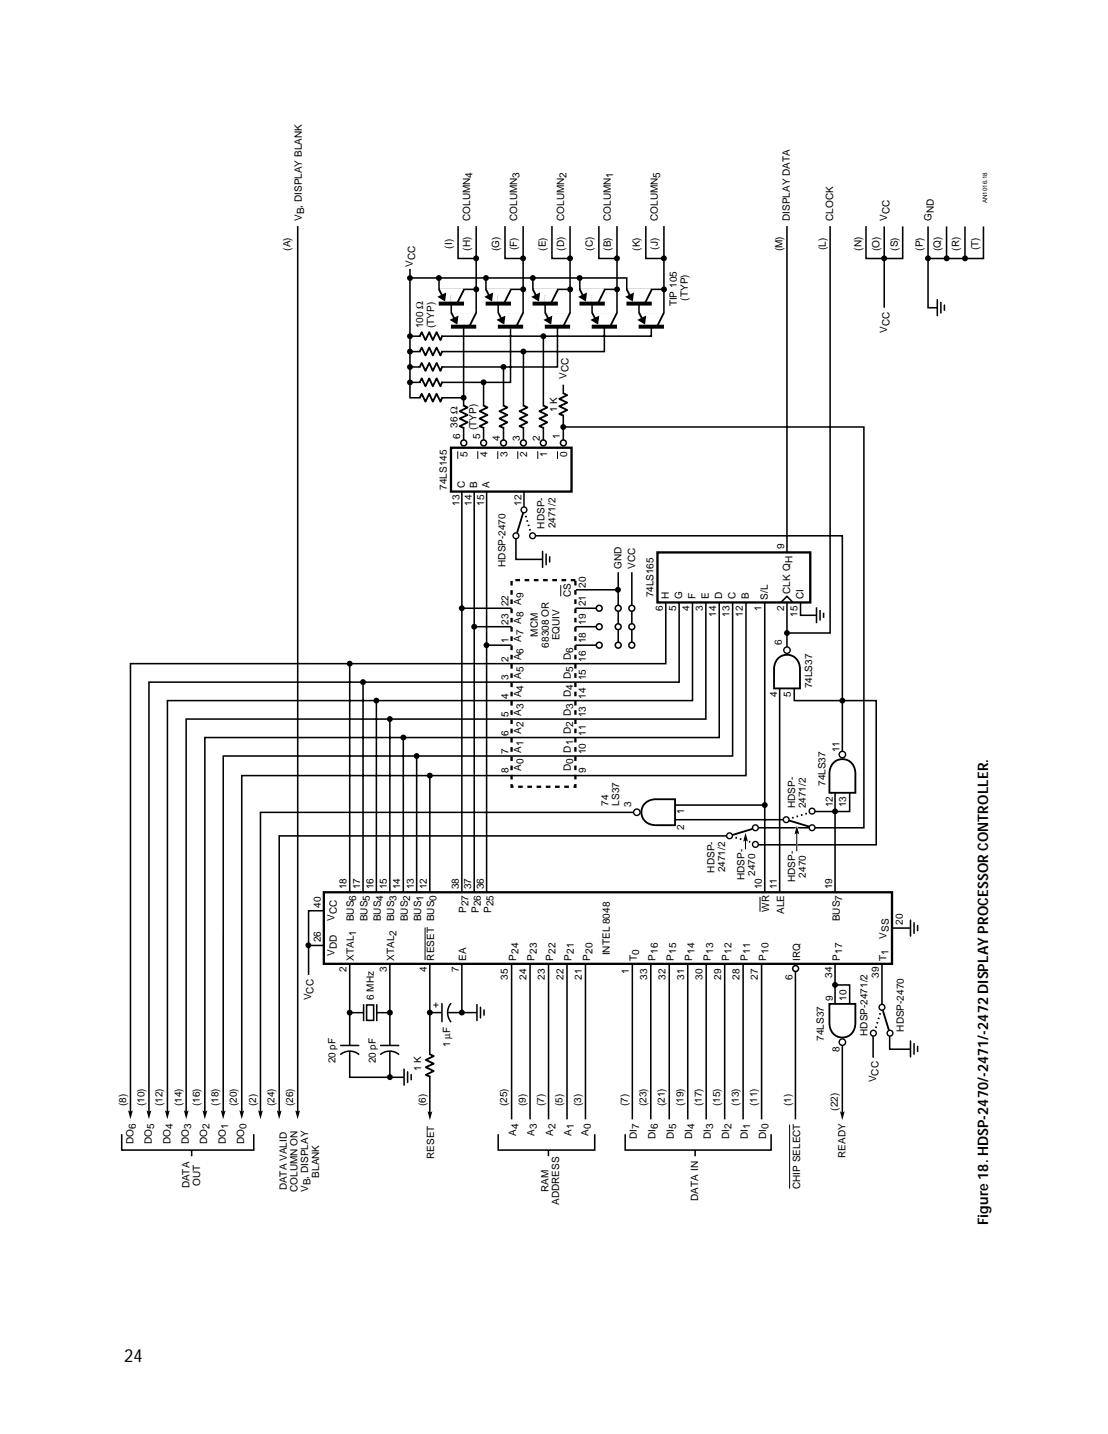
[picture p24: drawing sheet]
<svg xmlns="http://www.w3.org/2000/svg" width="216mm" height="279mm" viewBox="0 0 216 279" stroke-linecap="round" stroke-linejoin="round" font-family="sans-serif">
<defs><g id="words">
<text font-size="3.5" x="24.2" y="265.3">24</text>
<text font-size="2.8" x="192.5" y="238.8" transform="rotate(-90 192.5 238.8)">Figure 18. HDSP-2470/-2471/-2472 DISPLAY PROCESSOR CONTROLLER.</text>
<g font-size="1.9">
<text x="58.8" y="43.1" transform="rotate(-90 58.8 43.1)">VB, DISPLAY BLANK</text>
<text x="91.6" y="43.1" transform="rotate(-90 91.6 43.1)">COLUMN4</text>
<text x="100.8" y="43.1" transform="rotate(-90 100.8 43.1)">COLUMN3</text>
<text x="109.9" y="43.1" transform="rotate(-90 109.9 43.1)">COLUMN2</text>
<text x="119" y="43.1" transform="rotate(-90 119 43.1)">COLUMN1</text>
<text x="128.2" y="43.1" transform="rotate(-90 128.2 43.1)">COLUMN5</text>
<text x="153.9" y="43.1" transform="rotate(-90 153.9 43.1)">DISPLAY DATA</text>
<text x="162.4" y="43.1" transform="rotate(-90 162.4 43.1)">CLOCK</text>
<text x="172.9" y="43.1" transform="rotate(-90 172.9 43.1)">VCC</text>
<text x="181.5" y="43.1" transform="rotate(-90 181.5 43.1)">GND</text>
<text x="56.6" y="48.8" transform="rotate(-90 56.6 48.8)">(A)</text>
<text x="80.5" y="51.9" transform="rotate(-90 80.5 51.9)">VCC</text>
<text x="88.1" y="48.4" transform="rotate(-90 88.1 48.4)">(I)</text>
<text x="91.6" y="48.9" transform="rotate(-90 91.6 48.9)">(H)</text>
<text x="97.2" y="48.9" transform="rotate(-90 97.2 48.9)">(G)</text>
<text x="100.8" y="48.8" transform="rotate(-90 100.8 48.8)">(F)</text>
<text x="106.4" y="48.8" transform="rotate(-90 106.4 48.8)">(E)</text>
<text x="109.9" y="48.9" transform="rotate(-90 109.9 48.9)">(D)</text>
<text x="115.5" y="48.9" transform="rotate(-90 115.5 48.9)">(C)</text>
<text x="119" y="48.8" transform="rotate(-90 119 48.8)">(B)</text>
<text x="124.7" y="48.8" transform="rotate(-90 124.7 48.8)">(K)</text>
<text x="128.2" y="48.7" transform="rotate(-90 128.2 48.7)">(J)</text>
<text x="152.5" y="49" transform="rotate(-90 152.5 49)">(M)</text>
<text x="160.9" y="48.7" transform="rotate(-90 160.9 48.7)">(L)</text>
<text x="167.9" y="48.9" transform="rotate(-90 167.9 48.9)">(N)</text>
<text x="171.4" y="48.9" transform="rotate(-90 171.4 48.9)">(O)</text>
<text x="174.9" y="48.8" transform="rotate(-90 174.9 48.8)">(S)</text>
<text x="179.8" y="48.8" transform="rotate(-90 179.8 48.8)">(P)</text>
<text x="183.3" y="48.9" transform="rotate(-90 183.3 48.9)">(Q)</text>
<text x="186.9" y="48.9" transform="rotate(-90 186.9 48.9)">(R)</text>
<text x="190.7" y="48.8" transform="rotate(-90 190.7 48.8)">(T)</text>
<text x="131.9" y="59.7" transform="rotate(-90 131.9 59.7)">TIP 105</text>
<text x="134" y="58.6" transform="rotate(-90 134 58.6)">(TYP)</text>
<text x="82.5" y="64" transform="rotate(-90 82.5 64)">100 Ω</text>
<text x="84.6" y="64" transform="rotate(-90 84.6 64)">(TYP)</text>
<text x="172.9" y="64.8" transform="rotate(-90 172.9 64.8)">VCC</text>
<text x="110.4" y="73.9" transform="rotate(-90 110.4 73.9)">VCC</text>
<text x="89.1" y="83.4" transform="rotate(-90 89.1 83.4)">36 Ω</text>
<text x="92.9" y="83.8" transform="rotate(-90 92.9 83.8)">(TYP)</text>
<text x="108.6" y="80.3" transform="rotate(-90 108.6 80.3)">1 K</text>
<text x="89.7" y="85.6" transform="rotate(-90 89.7 85.6)">6</text>
<text x="91.1" y="89.1" transform="rotate(-90 91.1 89.1)">5</text>
<text x="93.5" y="85.6" transform="rotate(-90 93.5 85.6)">5</text>
<text x="95" y="89.1" transform="rotate(-90 95 89.1)">4</text>
<text x="97.4" y="85.9" transform="rotate(-90 97.4 85.9)">4</text>
<text x="98.9" y="89.1" transform="rotate(-90 98.9 89.1)">3</text>
<text x="101.3" y="85.9" transform="rotate(-90 101.3 85.9)">3</text>
<text x="102.7" y="89.1" transform="rotate(-90 102.7 89.1)">2</text>
<text x="105.2" y="85.9" transform="rotate(-90 105.2 85.9)">2</text>
<text x="106.6" y="89.1" transform="rotate(-90 106.6 89.1)">1</text>
<text x="109.1" y="85.6" transform="rotate(-90 109.1 85.6)">1</text>
<text x="110.5" y="89.1" transform="rotate(-90 110.5 89.1)">0</text>
<text x="87.1" y="95.4" transform="rotate(-90 87.1 95.4)">74LS145</text>
<text x="90.6" y="95.2" transform="rotate(-90 90.6 95.2)">C</text>
<text x="93" y="95.2" transform="rotate(-90 93 95.2)">B</text>
<text x="95.4" y="95.2" transform="rotate(-90 95.4 95.2)">A</text>
<text x="89.5" y="98.5" transform="rotate(-90 89.5 98.5)">13</text>
<text x="91.9" y="98.5" transform="rotate(-90 91.9 98.5)">14</text>
<text x="94.4" y="98.5" transform="rotate(-90 94.4 98.5)">15</text>
<text x="101.6" y="98.5" transform="rotate(-90 101.6 98.5)">12</text>
<text x="106.1" y="103" transform="rotate(-90 106.1 103)">HDSP-</text>
<text x="108.2" y="102.9" transform="rotate(-90 108.2 102.9)">2471/2</text>
<text x="152.8" y="106.9" transform="rotate(-90 152.8 106.9)">9</text>
<text x="98.5" y="110.4" transform="rotate(-90 98.5 110.4)">HDSP-2470</text>
<text x="121.1" y="110.9" transform="rotate(-90 121.1 110.9)">GND</text>
<text x="123.8" y="110.9" transform="rotate(-90 123.8 110.9)">VCC</text>
<text x="99.1" y="118.1" transform="rotate(-90 99.1 118.1)">22</text>
<text x="101.5" y="117.9" transform="rotate(-90 101.5 117.9)">A9</text>
<text x="111.2" y="116.3" transform="rotate(-90 111.2 116.3)">CS</text>
<text x="114.1" y="118.1" transform="rotate(-90 114.1 118.1)">21</text>
<text x="114.1" y="114.5" transform="rotate(-90 114.1 114.5)">20</text>
<text x="127.3" y="116.4" transform="rotate(-90 127.3 116.4)">74LS165</text>
<text x="129.1" y="119.1" transform="rotate(-90 129.1 119.1)">6</text>
<text x="130.3" y="116.7" transform="rotate(-90 130.3 116.7)">H</text>
<text x="131.7" y="119.1" transform="rotate(-90 131.7 119.1)">5</text>
<text x="132.9" y="116.7" transform="rotate(-90 132.9 116.7)">G</text>
<text x="134.3" y="119.1" transform="rotate(-90 134.3 119.1)">4</text>
<text x="135.5" y="116.7" transform="rotate(-90 135.5 116.7)">F</text>
<text x="137" y="119.1" transform="rotate(-90 137 119.1)">3</text>
<text x="138.1" y="116.7" transform="rotate(-90 138.1 116.7)">E</text>
<text x="140.7" y="116.7" transform="rotate(-90 140.7 116.7)">D</text>
<text x="143.3" y="116.7" transform="rotate(-90 143.3 116.7)">C</text>
<text x="145.9" y="116.7" transform="rotate(-90 145.9 116.7)">B</text>
<text x="148.4" y="119.1" transform="rotate(-90 148.4 119.1)">1</text>
<text x="149.6" y="116.8" transform="rotate(-90 149.6 116.8)">S/L</text>
<text x="152.8" y="119.1" transform="rotate(-90 152.8 119.1)">2</text>
<text x="153.9" y="115.8" transform="rotate(-90 153.9 115.8)">CLK QH</text>
<text x="156.6" y="116.7" transform="rotate(-90 156.6 116.7)">CI</text>
<text x="99.1" y="125.3" transform="rotate(-90 99.1 125.3)">1</text>
<text x="99.1" y="121.7" transform="rotate(-90 99.1 121.7)">23</text>
<text x="101.5" y="125.1" transform="rotate(-90 101.5 125.1)">A7</text>
<text x="101.5" y="121.5" transform="rotate(-90 101.5 121.5)">A8</text>
<text x="104.8" y="124.1" transform="rotate(-90 104.8 124.1)">MCM</text>
<text x="109" y="124.8" transform="rotate(-90 109 124.8)">EQUIV</text>
<text x="114.1" y="125.3" transform="rotate(-90 114.1 125.3)">18</text>
<text x="114.1" y="121.7" transform="rotate(-90 114.1 121.7)">19</text>
<text x="139.6" y="120.2" transform="rotate(-90 139.6 120.2)">14</text>
<text x="142.2" y="120.2" transform="rotate(-90 142.2 120.2)">13</text>
<text x="144.8" y="120.2" transform="rotate(-90 144.8 120.2)">12</text>
<text x="152.3" y="125.7" transform="rotate(-90 152.3 125.7)">6</text>
<text x="155.4" y="120.2" transform="rotate(-90 155.4 120.2)">15</text>
<text x="99.1" y="128.9" transform="rotate(-90 99.1 128.9)">2</text>
<text x="101.5" y="128.7" transform="rotate(-90 101.5 128.7)">A6</text>
<text x="106.9" y="126.2" transform="rotate(-90 106.9 126.2)">68308 OR</text>
<text x="111.2" y="128.7" transform="rotate(-90 111.2 128.7)">D6</text>
<text x="114.1" y="128.9" transform="rotate(-90 114.1 128.9)">16</text>
<text x="99.1" y="136.1" transform="rotate(-90 99.1 136.1)">4</text>
<text x="99.1" y="132.5" transform="rotate(-90 99.1 132.5)">3</text>
<text x="101.5" y="135.9" transform="rotate(-90 101.5 135.9)">A4</text>
<text x="101.5" y="132.3" transform="rotate(-90 101.5 132.3)">A5</text>
<text x="111.2" y="135.9" transform="rotate(-90 111.2 135.9)">D4</text>
<text x="111.2" y="132.3" transform="rotate(-90 111.2 132.3)">D5</text>
<text x="114.1" y="136.1" transform="rotate(-90 114.1 136.1)">14</text>
<text x="114.1" y="132.5" transform="rotate(-90 114.1 132.5)">15</text>
<text x="151.5" y="135.8" transform="rotate(-90 151.5 135.8)">4</text>
<text x="154.1" y="135.8" transform="rotate(-90 154.1 135.8)">5</text>
<text x="158.2" y="134.1" transform="rotate(-90 158.2 134.1)">74LS37</text>
<text x="99.1" y="143.3" transform="rotate(-90 99.1 143.3)">6</text>
<text x="99.1" y="139.7" transform="rotate(-90 99.1 139.7)">5</text>
<text x="101.5" y="143" transform="rotate(-90 101.5 143)">A2</text>
<text x="101.5" y="139.5" transform="rotate(-90 101.5 139.5)">A3</text>
<text x="111.2" y="143" transform="rotate(-90 111.2 143)">D2</text>
<text x="111.2" y="139.5" transform="rotate(-90 111.2 139.5)">D3</text>
<text x="114.1" y="143.3" transform="rotate(-90 114.1 143.3)">11</text>
<text x="114.1" y="139.7" transform="rotate(-90 114.1 139.7)">13</text>
<text x="99.1" y="146.9" transform="rotate(-90 99.1 146.9)">7</text>
<text x="101.5" y="146.6" transform="rotate(-90 101.5 146.6)">A1</text>
<text x="111.2" y="146.6" transform="rotate(-90 111.2 146.6)">D1</text>
<text x="114.1" y="146.9" transform="rotate(-90 114.1 146.9)">10</text>
<text x="163.6" y="146.5" transform="rotate(-90 163.6 146.5)">11</text>
<text x="99.1" y="150.5" transform="rotate(-90 99.1 150.5)">8</text>
<text x="101.5" y="150.2" transform="rotate(-90 101.5 150.2)">A0</text>
<text x="111.2" y="150.2" transform="rotate(-90 111.2 150.2)">D0</text>
<text x="114.1" y="150.5" transform="rotate(-90 114.1 150.5)">9</text>
<text x="160.8" y="153.1" transform="rotate(-90 160.8 153.1)">74LS37</text>
<text x="118.6" y="157" transform="rotate(-90 118.6 157)">74</text>
<text x="120.7" y="157" transform="rotate(-90 120.7 157)">LS37</text>
<text x="123" y="157.3" transform="rotate(-90 123 157.3)">3</text>
<text x="133.3" y="161.7" transform="rotate(-90 133.3 161.7)">2</text>
<text x="133.3" y="158.6" transform="rotate(-90 133.3 158.6)">1</text>
<text x="154.9" y="157.5" transform="rotate(-90 154.9 157.5)">HDSP-</text>
<text x="157" y="157.5" transform="rotate(-90 157 157.5)">2471/2</text>
<text x="162.3" y="157.2" transform="rotate(-90 162.3 157.2)">12</text>
<text x="164.9" y="157.2" transform="rotate(-90 164.9 157.2)">13</text>
<text x="67.5" y="173.2" transform="rotate(-90 67.5 173.2)">18</text>
<text x="70.2" y="173.2" transform="rotate(-90 70.2 173.2)">17</text>
<text x="72.7" y="173.2" transform="rotate(-90 72.7 173.2)">16</text>
<text x="75.4" y="173.2" transform="rotate(-90 75.4 173.2)">15</text>
<text x="78" y="173.2" transform="rotate(-90 78 173.2)">14</text>
<text x="80.6" y="173.2" transform="rotate(-90 80.6 173.2)">13</text>
<text x="83.2" y="173.2" transform="rotate(-90 83.2 173.2)">12</text>
<text x="89.4" y="173.2" transform="rotate(-90 89.4 173.2)">38</text>
<text x="91.8" y="173.2" transform="rotate(-90 91.8 173.2)">37</text>
<text x="94.3" y="173.2" transform="rotate(-90 94.3 173.2)">36</text>
<text x="139.2" y="170" transform="rotate(-90 139.2 170)">HDSP-</text>
<text x="141.3" y="169.9" transform="rotate(-90 141.3 169.9)">2471/2</text>
<text x="145" y="171.5" transform="rotate(-90 145 171.5)">HDSP-</text>
<text x="147.1" y="170.6" transform="rotate(-90 147.1 170.6)">2470</text>
<text x="148.5" y="173.2" transform="rotate(-90 148.5 173.2)">10</text>
<text x="151.4" y="173.2" transform="rotate(-90 151.4 173.2)">11</text>
<text x="154.9" y="171.9" transform="rotate(-90 154.9 171.9)">HDSP-</text>
<text x="157" y="171" transform="rotate(-90 157 171)">2470</text>
<text x="162.2" y="173.2" transform="rotate(-90 162.2 173.2)">19</text>
<text x="62.5" y="176.9" transform="rotate(-90 62.5 176.9)">40</text>
<text x="65.2" y="179.4" transform="rotate(-90 65.2 179.4)">VCC</text>
<text x="69" y="179.5" transform="rotate(-90 69 179.5)">BUS6</text>
<text x="71.6" y="179.5" transform="rotate(-90 71.6 179.5)">BUS5</text>
<text x="74.2" y="179.5" transform="rotate(-90 74.2 179.5)">BUS4</text>
<text x="76.8" y="179.5" transform="rotate(-90 76.8 179.5)">BUS3</text>
<text x="79.4" y="179.5" transform="rotate(-90 79.4 179.5)">BUS2</text>
<text x="82.1" y="179.5" transform="rotate(-90 82.1 179.5)">BUS1</text>
<text x="90.8" y="177.9" transform="rotate(-90 90.8 177.9)">P27</text>
<text x="93.3" y="177.9" transform="rotate(-90 93.3 177.9)">P26</text>
<text x="95.7" y="177.9" transform="rotate(-90 95.7 177.9)">P25</text>
<text x="149.9" y="177.7" transform="rotate(-90 149.9 177.7)">WR</text>
<text x="152.8" y="178.1" transform="rotate(-90 152.8 178.1)">ALE</text>
<text x="163.6" y="179.5" transform="rotate(-90 163.6 179.5)">BUS7</text>
<text x="62.5" y="183.6" transform="rotate(-90 62.5 183.6)">26</text>
<text x="172.8" y="182.9" transform="rotate(-90 172.8 182.9)">VSS</text>
<text x="175.9" y="180.1" transform="rotate(-90 175.9 180.1)">20</text>
<text x="65.2" y="186.3" transform="rotate(-90 65.2 186.3)">VDD</text>
<text x="67.5" y="189.4" transform="rotate(-90 67.5 189.4)">2</text>
<text x="69" y="187.2" transform="rotate(-90 69 187.2)">XTAL1</text>
<text x="75.4" y="189.4" transform="rotate(-90 75.4 189.4)">3</text>
<text x="76.8" y="187.2" transform="rotate(-90 76.8 187.2)">XTAL2</text>
<text x="83.2" y="189.4" transform="rotate(-90 83.2 189.4)">4</text>
<text x="84.6" y="187.2" transform="rotate(-90 84.6 187.2)">RESET BUS0</text>
<text x="89.4" y="189.4" transform="rotate(-90 89.4 189.4)">7</text>
<text x="90.8" y="187.2" transform="rotate(-90 90.8 187.2)">EA</text>
<text x="99" y="190.9" transform="rotate(-90 99 190.9)">35</text>
<text x="100.6" y="187.2" transform="rotate(-90 100.6 187.2)">P24</text>
<text x="102.6" y="190.9" transform="rotate(-90 102.6 190.9)">24</text>
<text x="104.2" y="187.2" transform="rotate(-90 104.2 187.2)">P23</text>
<text x="106.2" y="190.9" transform="rotate(-90 106.2 190.9)">23</text>
<text x="107.8" y="187.2" transform="rotate(-90 107.8 187.2)">P22</text>
<text x="109.8" y="190.9" transform="rotate(-90 109.8 190.9)">22</text>
<text x="111.4" y="187.2" transform="rotate(-90 111.4 187.2)">P21</text>
<text x="113.4" y="190.9" transform="rotate(-90 113.4 190.9)">21</text>
<text x="115" y="187.2" transform="rotate(-90 115 187.2)">P20</text>
<text x="118.9" y="186.1" transform="rotate(-90 118.9 186.1)">INTEL 8048</text>
<text x="122.5" y="189.8" transform="rotate(-90 122.5 189.8)">1</text>
<text x="124.1" y="187.2" transform="rotate(-90 124.1 187.2)">T0</text>
<text x="126.1" y="190.9" transform="rotate(-90 126.1 190.9)">33</text>
<text x="127.7" y="187.2" transform="rotate(-90 127.7 187.2)">P16</text>
<text x="129.7" y="190.9" transform="rotate(-90 129.7 190.9)">32</text>
<text x="131.3" y="187.2" transform="rotate(-90 131.3 187.2)">P15</text>
<text x="133.3" y="190.9" transform="rotate(-90 133.3 190.9)">31</text>
<text x="134.9" y="187.2" transform="rotate(-90 134.9 187.2)">P14</text>
<text x="136.9" y="190.9" transform="rotate(-90 136.9 190.9)">30</text>
<text x="138.5" y="187.2" transform="rotate(-90 138.5 187.2)">P13</text>
<text x="140.5" y="190.9" transform="rotate(-90 140.5 190.9)">29</text>
<text x="142.1" y="187.2" transform="rotate(-90 142.1 187.2)">P12</text>
<text x="144.1" y="190.9" transform="rotate(-90 144.1 190.9)">28</text>
<text x="145.7" y="187.2" transform="rotate(-90 145.7 187.2)">P11</text>
<text x="147.7" y="190.9" transform="rotate(-90 147.7 190.9)">27</text>
<text x="149.3" y="187.2" transform="rotate(-90 149.3 187.2)">P10</text>
<text x="154.4" y="191" transform="rotate(-90 154.4 191)">6</text>
<text x="155.9" y="187.2" transform="rotate(-90 155.9 187.2)">IRQ</text>
<text x="162.2" y="190.6" transform="rotate(-90 162.2 190.6)">34</text>
<text x="163.6" y="187.2" transform="rotate(-90 163.6 187.2)">P17</text>
<text x="171.3" y="190.6" transform="rotate(-90 171.3 190.6)">39</text>
<text x="172.7" y="187.2" transform="rotate(-90 172.7 187.2)">T1</text>
<text x="60.6" y="194.9" transform="rotate(-90 60.6 194.9)">VCC</text>
<text x="72.9" y="194.9" transform="rotate(-90 72.9 194.9)">6 MHz</text>
<text x="85.5" y="196.4" transform="rotate(-90 85.5 196.4)">+</text>
<text x="162.3" y="195" transform="rotate(-90 162.3 195)">9</text>
<text x="164.9" y="195" transform="rotate(-90 164.9 195)">10</text>
<text x="87.7" y="204" transform="rotate(-90 87.7 204)">1 µF</text>
<text x="160.5" y="202.8" transform="rotate(-90 160.5 202.8)">74LS37</text>
<text x="169" y="201.8" transform="rotate(-90 169 201.8)">HDSP-2471/2</text>
<text x="176.1" y="201" transform="rotate(-90 176.1 201)">HDSP-2470</text>
<text x="65.4" y="207.2" transform="rotate(-90 65.4 207.2)">20 pF</text>
<text x="73.2" y="207.2" transform="rotate(-90 73.2 207.2)">20 pF</text>
<text x="82.1" y="208.8" transform="rotate(-90 82.1 208.8)">1 K</text>
<text x="163.6" y="205" transform="rotate(-90 163.6 205)">8</text>
<text x="24.6" y="215.5" transform="rotate(-90 24.6 215.5)">(8)</text>
<text x="28.2" y="215.5" transform="rotate(-90 28.2 215.5)">(10)</text>
<text x="31.7" y="215.5" transform="rotate(-90 31.7 215.5)">(12)</text>
<text x="35.4" y="215.5" transform="rotate(-90 35.4 215.5)">(14)</text>
<text x="39" y="215.5" transform="rotate(-90 39 215.5)">(16)</text>
<text x="42.5" y="215.5" transform="rotate(-90 42.5 215.5)">(18)</text>
<text x="46.1" y="215.5" transform="rotate(-90 46.1 215.5)">(20)</text>
<text x="49.9" y="215.5" transform="rotate(-90 49.9 215.5)">(2)</text>
<text x="53.5" y="215.5" transform="rotate(-90 53.5 215.5)">(24)</text>
<text x="57.1" y="215.5" transform="rotate(-90 57.1 215.5)">(26)</text>
<text x="83" y="215.5" transform="rotate(-90 83 215.5)">(6)</text>
<text x="98.8" y="215.5" transform="rotate(-90 98.8 215.5)">(25)</text>
<text x="102.4" y="215.5" transform="rotate(-90 102.4 215.5)">(9)</text>
<text x="106" y="215.5" transform="rotate(-90 106 215.5)">(7)</text>
<text x="109.6" y="215.5" transform="rotate(-90 109.6 215.5)">(5)</text>
<text x="113.2" y="215.5" transform="rotate(-90 113.2 215.5)">(3)</text>
<text x="122.4" y="215.5" transform="rotate(-90 122.4 215.5)">(7)</text>
<text x="126" y="215.5" transform="rotate(-90 126 215.5)">(23)</text>
<text x="129.6" y="215.5" transform="rotate(-90 129.6 215.5)">(21)</text>
<text x="133.2" y="215.5" transform="rotate(-90 133.2 215.5)">(19)</text>
<text x="136.8" y="215.5" transform="rotate(-90 136.8 215.5)">(17)</text>
<text x="140.3" y="215.5" transform="rotate(-90 140.3 215.5)">(15)</text>
<text x="143.9" y="215.5" transform="rotate(-90 143.9 215.5)">(13)</text>
<text x="147.5" y="215.5" transform="rotate(-90 147.5 215.5)">(11)</text>
<text x="154.1" y="215.5" transform="rotate(-90 154.1 215.5)">(1)</text>
<text x="170.7" y="210.9" transform="rotate(-90 170.7 210.9)">VCC</text>
<text x="100.6" y="221.3" transform="rotate(-90 100.6 221.3)">A4</text>
<text x="104.2" y="221.3" transform="rotate(-90 104.2 221.3)">A3</text>
<text x="107.8" y="221.3" transform="rotate(-90 107.8 221.3)">A2</text>
<text x="111.4" y="221.3" transform="rotate(-90 111.4 221.3)">A1</text>
<text x="114.7" y="221.3" transform="rotate(-90 114.7 221.3)">A0</text>
<text x="124.1" y="221.9" transform="rotate(-90 124.1 221.9)">DI7</text>
<text x="127.7" y="221.9" transform="rotate(-90 127.7 221.9)">DI6</text>
<text x="131.3" y="221.9" transform="rotate(-90 131.3 221.9)">DI5</text>
<text x="134.9" y="221.9" transform="rotate(-90 134.9 221.9)">DI4</text>
<text x="138.5" y="221.9" transform="rotate(-90 138.5 221.9)">DI3</text>
<text x="142.1" y="221.9" transform="rotate(-90 142.1 221.9)">DI2</text>
<text x="145.7" y="221.9" transform="rotate(-90 145.7 221.9)">DI1</text>
<text x="149.3" y="221.9" transform="rotate(-90 149.3 221.9)">DI0</text>
<text x="163.3" y="216.4" transform="rotate(-90 163.3 216.4)">(22)</text>
<text x="26" y="222.9" transform="rotate(-90 26 222.9)">DO6</text>
<text x="29.6" y="222.9" transform="rotate(-90 29.6 222.9)">DO5</text>
<text x="33.2" y="222.9" transform="rotate(-90 33.2 222.9)">DO4</text>
<text x="36.8" y="222.9" transform="rotate(-90 36.8 222.9)">DO3</text>
<text x="40.4" y="222.9" transform="rotate(-90 40.4 222.9)">DO2</text>
<text x="44" y="222.9" transform="rotate(-90 44 222.9)">DO1</text>
<text x="47.6" y="222.9" transform="rotate(-90 47.6 222.9)">DO0</text>
<text x="84.6" y="225.8" transform="rotate(-90 84.6 225.8)">RESET</text>
<text x="164.7" y="225.6" transform="rotate(-90 164.7 225.6)">READY</text>
<text x="36.9" y="231.6" transform="rotate(-90 36.9 231.6)">DATA</text>
<text x="39" y="231" transform="rotate(-90 39 231)">OUT</text>
<text x="55.9" y="232" transform="rotate(-90 55.9 232)">DATA VALID</text>
<text x="58" y="232.2" transform="rotate(-90 58 232.2)">COLUMN ON</text>
<text x="60.1" y="232.2" transform="rotate(-90 60.1 232.2)">VB, DISPLAY</text>
<text x="62.2" y="229.5" transform="rotate(-90 62.2 229.5)">BLANK</text>
<text x="106.9" y="232.2" transform="rotate(-90 106.9 232.2)">RAM</text>
<text x="136.1" y="234" transform="rotate(-90 136.1 234)">DATA IN</text>
<text x="155.9" y="231.7" transform="rotate(-90 155.9 231.7)">CHIP SELECT</text>
<text x="109" y="234.8" transform="rotate(-90 109 234.8)">ADDRESS</text>
</g>
<text font-size="1.2" x="192.3" y="39.6" transform="rotate(-90 192.3 39.6)">AN1016.18</text>
</g></defs>
<g fill="none" stroke="#000" stroke-width=".3">
<path d="M79.9 52.4v25.1h10.4M92.8 44.1v16.7h-4.9v-3.2M101.9 44.1v16.7h-4.8v-3.2M111.1 44.1v16.7h-4.9v-3.2M120.2 44.1v16.7h-4.8v-3.2M129.4 44.1v16.7h-4.9v-3.2M153.3 44.1v82.6M161.8 44.1v79.2h-8.5M109.9 83.2h58.4v78.1h-21.1M100.5 104.4v4.6h5.2M103.7 104.4h60.4v42.7M120.5 111.5v14.2"/>
<path d="M123.1 111.5v14.2M156 117.3v2.6h3.1M124.1 158.3h-73.3v58.4M63.1 177.5h-3v12.5M142.2 162.9h-87.8v53.8M60.1 184.2h3M68.1 197.3h7.8M99.7 187.7v30.4M103.3 187.7v30.4M106.9 187.7v30.4M110.5 187.7v30.4M114.1 187.7v30.4"/>
<path d="M123.2 187.7v30.4M126.8 187.7v30.4M130.4 187.7v30.4M134 187.7v30.4M137.6 187.7v30.4M141.2 187.7v30.4M144.8 187.7v30.4M148.4 187.7v30.4M155 188.7v29.4M174 180.8h3.4M164.1 203.2v13.6M170.1 201.4v4.7"/>
<path d="M173.4 201.4v3h5.1"/>
</g>
<path d="M153.9 219.1v12.5" fill="none" stroke="#000" stroke-width=".19"/>
<path d="M90.3 62v1.4M99.5 62v1.4M108.6 62v1.4M117.8 62v1.4M126.9 62v1.4" fill="none" stroke="#fff" stroke-width=".42"/>
<path d="M88.1 60.8h4.5M97.2 60.8h4.6M106.4 60.8h4.5M115.5 60.8h4.6M124.7 60.8h4.5" fill="none" stroke="#fff" stroke-width=".6"/>
<path d="M88 60.9l.9 2M92.8 60.9l-1.2 2.5M97.1 60.9l1 2M101.9 60.9l-1.2 2.5M106.2 60.9l1 2M111.1 60.9l-1.3 2.5M115.4 60.9l1 2M120.2 60.9l-1.2 2.5M124.5 60.9l1 2M129.4 60.9l-1.3 2.5" fill="none" stroke="#000" stroke-width=".36"/>
<path d="M88 63.4h4.6v.5h-4.6zM97.2 63.4h4.6v.5h-4.6zM106.3 63.4h4.6v.5h-4.6zM115.5 63.4h4.6v.5h-4.6zM124.6 63.4h4.6v.5h-4.6z" fill="#000" stroke="#000" stroke-width=".36"/>
<path d="M88 62.4l1.1-.6-.2 1.1zM97.2 62.4l1-.6-.1 1.1zM106.3 62.4l1.1-.6-.2 1.1zM115.5 62.4l1-.6-.1 1.1zM124.6 62.4l1.1-.6-.2 1.1z" fill="#000" stroke="#000" stroke-width=".41"/>
<g fill="#000">
<circle cx="90.3" cy="77.5" r=".57"/>
<circle cx="94.2" cy="74.5" r=".57"/>
<circle cx="98.1" cy="71.5" r=".57"/>
<circle cx="102" cy="68.5" r=".57"/>
<circle cx="105.9" cy="65.5" r=".57"/>
<circle cx="109.8" cy="83.2" r=".57"/>
<circle cx="90" cy="118.5" r=".57"/>
<circle cx="120.4" cy="114.9" r=".57"/>
<circle cx="68.1" cy="129.3" r=".57"/>
<circle cx="70.7" cy="132.9" r=".57"/>
<circle cx="73.3" cy="136.5" r=".57"/>
<circle cx="92.4" cy="122.1" r=".57"/>
<circle cx="94.8" cy="125.7" r=".57"/>
<circle cx="153.3" cy="123.3" r=".57"/>
<circle cx="76" cy="140.1" r=".57"/>
<circle cx="78.6" cy="143.7" r=".57"/>
<circle cx="81.2" cy="147.3" r=".57"/>
<circle cx="83.8" cy="151.1" r=".57"/>
<circle cx="60.1" cy="184.2" r=".57"/>
<circle cx="68.1" cy="197.3" r=".57"/>
<circle cx="76" cy="197.3" r=".57"/>
<circle cx="76" cy="209.9" r=".57"/>
</g>
<path d="M87.9 87.2h23.5v8.6h-23.5z" fill="#fff" stroke="#000" stroke-width=".45"/>
<path d="M90.3 63.8v22.9M94.2 74.5v12.2M98.1 71.5v14.3M102 68.5v18.2M105.9 65.5v21.2M90 95.7v101.6M92.4 95.7v78.2M94.8 95.7v78.2M102.1 95.7v3.6" fill="none" stroke="#000" stroke-width=".3"/>
<g fill="#fff" stroke="#000" stroke-width=".3">
<circle cx="105.9" cy="86.3" r=".57"/>
<circle cx="102" cy="86.3" r=".57"/>
<circle cx="98.1" cy="86.3" r=".57"/>
<circle cx="94.2" cy="86.3" r=".57"/>
<circle cx="90.4" cy="86.3" r=".57"/>
</g>
<path d="M90.3 79.1v4.1M94.2 79.1v4.1" fill="none" stroke="#fff" stroke-width=".6"/>
<path d="M90.3 79l.8 .4-1.5 .7 1.5 .8-1.5 .7 1.5 .7-1.5 .7 .8 .4M94.2 79l.8 .4-1.5 .7 1.5 .8-1.5 .7 1.5 .7-1.5 .7 .8 .4" fill="none" stroke="#000" stroke-width=".36"/>
<path d="M109.8 75v11.7" fill="none" stroke="#000" stroke-width=".3"/>
<circle cx="109.8" cy="86.3" r=".57" fill="#fff" stroke="#000" stroke-width=".3"/>
<path d="M81.9 77.5h4.1M81.9 74.5h4.1M81.9 71.5h4.1M81.9 68.5h4.1M81.9 65.5h4.1M98.1 79.1v4.1M102 79.1v4.1M105.9 79.1v4.1M109.8 76.7v4.1" fill="none" stroke="#fff" stroke-width=".6"/>
<path d="M86.2 77.4l-.4 .9-.7-1.6-.8 1.6-.7-1.6-.7 1.6-.7-1.6-.4 .9M86.2 74.4l-.4 .9-.7-1.6-.8 1.6-.7-1.6-.7 1.6-.7-1.6-.4 .9M86.2 71.4l-.4 .9-.7-1.6-.8 1.6-.7-1.6-.7 1.6-.7-1.6-.4 .9M86.2 68.4l-.4 .9-.7-1.6-.8 1.6-.7-1.6-.7 1.6-.7-1.6-.4 .9M86.2 65.4l-.4 .9-.7-1.6-.8 1.6-.7-1.6-.7 1.6-.7-1.6-.4 .9M98 79l.9 .4-1.6 .7 1.6 .8-1.6 .7 1.6 .7-1.6 .7 .9 .4M101.9 79l.9 .4-1.6 .7 1.6 .8-1.6 .7 1.6 .7-1.6 .7 .9 .4M105.8 79l.8 .4-1.5 .7 1.5 .8-1.5 .7 1.5 .7-1.5 .7 .9 .4M109.7 76.6l.8 .4-1.5 .7 1.5 .8-1.5 .7 1.5 .7-1.5 .7 .9 .4" fill="none" stroke="#000" stroke-width=".36"/>
<path d="M99.5 64v10.5h-19.6M108.6 63.9v7.6h-28.7M117.8 63.9v4.6h-37.9M126.9 63.9v1.6h-47M149 117.4v56.5M131.6 156.9h17.4M131.6 159.7h21.6" fill="none" stroke="#000" stroke-width=".3"/>
<g fill="#000">
<circle cx="79.9" cy="54.2" r=".57"/>
<circle cx="92.8" cy="50.3" r=".57"/>
<circle cx="79.9" cy="74.5" r=".57"/>
<circle cx="79.9" cy="71.5" r=".57"/>
<circle cx="79.9" cy="68.5" r=".57"/>
<circle cx="79.9" cy="65.5" r=".57"/>
</g>
<path d="M128.1 107.6h29.8v9.8h-29.8z" fill="#fff" stroke="#000" stroke-width=".45"/>
<path d="M79.9 54.2h42.2v2.2h7.3M85.5 54.2v2.2h7.3M89.3 44.1v6.3h3.5M94.7 54.2v2.2h7.3M98.4 44.1v6.3h3.5M103.8 54.2v2.2h7.3M107.5 44.1v6.3h3.6M113 54.2v2.2h7.2M116.7 44.1v6.3h3.5M125.8 44.1v6.3h3.6M168.7 44.1v6.3h7.2v-6.3" fill="none" stroke="#000" stroke-width=".3"/>
<g fill="#000">
<circle cx="85.5" cy="54.2" r=".57"/>
<circle cx="92.8" cy="56.4" r=".57"/>
<circle cx="94.7" cy="54.2" r=".57"/>
<circle cx="101.9" cy="50.3" r=".57"/>
<circle cx="102" cy="56.4" r=".57"/>
<circle cx="103.8" cy="54.2" r=".57"/>
<circle cx="111.1" cy="50.3" r=".57"/>
<circle cx="111.1" cy="56.4" r=".57"/>
<circle cx="113" cy="54.2" r=".57"/>
<circle cx="120.2" cy="50.3" r=".57"/>
<circle cx="120.2" cy="56.4" r=".57"/>
<circle cx="129.4" cy="50.3" r=".57"/>
<circle cx="129.4" cy="56.4" r=".57"/>
<circle cx="172.3" cy="50.3" r=".57"/>
</g>
<path d="M88 57.5v1.4M97.1 57.5v1.4M106.2 57.5v1.4M115.4 57.5v1.4M124.5 57.5v1.4" fill="none" stroke="#fff" stroke-width=".42"/>
<path d="M85.7 56.5h4.5M94.9 56.5h4.5M104 56.5h4.5M113.1 56.5h4.6M122.3 56.5h4.5" fill="none" stroke="#fff" stroke-width=".6"/>
<path d="M85.6 56.4l1 2M90.4 56.4l-1.2 2.5M94.7 56.4l1 2M99.5 56.4l-1.2 2.5M103.9 56.4l.9 2M108.7 56.4l-1.2 2.5M113 56.4l1 2M117.8 56.4l-1.2 2.5M122.2 56.4l.9 2M127 56.4l-1.2 2.5M102 99.6l-1.2 4.2" fill="none" stroke="#000" stroke-width=".36"/>
<path d="M85.7 58.9h4.5v.5h-4.5zM94.8 58.9h4.6v.5h-4.6zM104 58.9h4.5v.5h-4.5zM113.1 58.9h4.6v.5h-4.6zM122.2 58.9h4.6v.5h-4.6z" fill="#000" stroke="#000" stroke-width=".36"/>
<path d="M85.7 57.9l1-.6-.1 1.1zM94.8 57.9l1-.6-.1 1.1zM103.9 57.9l1.1-.6-.1 1.1zM113.1 57.9l1-.6-.1 1.1zM122.2 57.9l1.1-.6-.2 1.1z" fill="#000" stroke="#000" stroke-width=".41"/>
<path d="M102.2 99.6l1.2 4.2" fill="none" stroke="#000" stroke-width=".36" stroke-dasharray=".3 .6" stroke-linecap="butt"/>
<g fill="#fff" stroke="#000" stroke-width=".27">
<circle cx="102.1" cy="99.3" r=".56"/>
<circle cx="100.5" cy="104.4" r=".56"/>
<circle cx="103.8" cy="104.4" r=".56"/>
</g>
<path d="M182.7 59.9h1.5M105.7 109h1.6M159.1 119.9h1.6" fill="none" stroke="#fff" stroke-width=".82" stroke-linecap="butt"/>
<g fill="none" stroke="#000" stroke-width=".3">
<path d="M182.6 58.4v3.1M183.3 58.9v2.1M184 59.4v1M90.1 118.5h26.7M105.7 107.4v3.1M106.4 108v2M107.1 108.5v1M112.2 114.9h8.2M159.1 118.3v3.1M159.8 118.9v2M160.5 119.4v1M92.4 122.1h24.4"/>
<path d="M94.8 125.7h22"/>
</g>
<path d="M99.7 113h12.4v40.3h-12.4z" fill="#fff" stroke="#000" stroke-width=".45" stroke-dasharray=".9" stroke-linecap="butt"/>
<g fill="none" stroke="#000" stroke-width=".3">
<path d="M129.7 117.3v12h-104.3v87.4M132.3 117.3v15.6h-103.3v83.8M134.9 117.3v19.2h-102.3v80.2M137.5 117.3v22.8h-101.2v76.6M140.1 117.3v26.4h-100.2v73M142.8 117.3v30h-99.3v69.4M145.4 117.4v33.7h-98.3v65.6M68.1 129.3v80.6h10.7M70.7 132.9v41M73.3 136.5v37.3M76 140.1v69.8M78.6 143.7v30.2"/>
<path d="M81.2 147.3v26.6M83.8 151.1v66.1"/>
</g>
<path d="M109.3 114v2.2" fill="none" stroke="#000" stroke-width=".19"/>
<g fill="#fff" stroke="#000" stroke-width=".3">
<circle cx="116.8" cy="118.5" r=".57"/>
<circle cx="116.8" cy="122.1" r=".57"/>
<circle cx="116.8" cy="125.7" r=".57"/>
<circle cx="120.5" cy="118.5" r=".57"/>
<circle cx="120.5" cy="122.1" r=".57"/>
<circle cx="120.5" cy="125.7" r=".57"/>
<circle cx="123.1" cy="118.5" r=".57"/>
<circle cx="123.1" cy="122.1" r=".57"/>
<circle cx="123.1" cy="125.7" r=".57"/>
</g>
<path d="M153.4 126.5v1.8" fill="none" stroke="#fff" stroke-width=".6"/>
<circle cx="153.3" cy="126.7" r=".63" fill="#fff" stroke="#000" stroke-width=".27"/>
<path d="M151.7 128.2a2.53 2.53 0 0 1 2.8-.3 2.53 2.53 0 0 1 1.4 2.5v3.7h-5.1v-3.7a2.94 2.94 0 0 1 .9-2.2z" fill="#fff" stroke="#000" stroke-width=".36"/>
<path d="M123.9 158.3h1.8" fill="none" stroke="#fff" stroke-width=".6"/>
<circle cx="124.1" cy="158.3" r=".63" fill="#fff" stroke="#000" stroke-width=".27"/>
<path d="M125.6 156.6a2.96 2.96 0 0 1 2.2-.9h3.7v5.1h-3.7a2.53 2.53 0 0 1-2.5-1.4 2.53 2.53 0 0 1 .3-2.8z" fill="#fff" stroke="#000" stroke-width=".36"/>
<g fill="#000">
<circle cx="164.1" cy="136.5" r=".57"/>
<circle cx="149" cy="156.9" r=".57"/>
<circle cx="162.7" cy="158.1" r=".57"/>
</g>
<path d="M164.1 146.8v1.8" fill="none" stroke="#fff" stroke-width=".6"/>
<circle cx="164.1" cy="147" r=".63" fill="#fff" stroke="#000" stroke-width=".27"/>
<path d="M162.5 148.5a2.53 2.53 0 0 1 2.8-.3 2.53 2.53 0 0 1 1.4 2.5v3.8h-5.1v-3.8a2.94 2.94 0 0 1 .9-2.2z" fill="#fff" stroke="#000" stroke-width=".36"/>
<path d="M151.9 134.1v39.8M162.7 154.5v41.1M165.6 154.4v3.7h-7.2M171.9 187.8v8.5" fill="none" stroke="#000" stroke-width=".3"/>
<circle cx="162.7" cy="191.9" r=".57" fill="#000"/>
<path d="M164.1 201.4v1.8" fill="none" stroke="#fff" stroke-width=".6"/>
<circle cx="164.1" cy="203" r=".63" fill="#fff" stroke="#000" stroke-width=".27"/>
<path d="M161.6 195.6h5.1v3.7a2.54 2.54 0 0 1-2.5 2.8 2.54 2.54 0 0 1-2.6-2.8z" fill="#fff" stroke="#000" stroke-width=".36"/>
<path d="M154.8 134.1v2.4h15.9v28.1h-23.5M162.7 191.9h2.9v3.7" fill="none" stroke="#000" stroke-width=".3"/>
<path d="M153.5 159.8l4.1 1.3" fill="none" stroke="#000" stroke-width=".36"/>
<path d="M153.5 159.6l4.1-1.2" fill="none" stroke="#000" stroke-width=".36" stroke-dasharray=".3 .6" stroke-linecap="butt"/>
<g fill="#fff" stroke="#000" stroke-width=".27">
<circle cx="153.2" cy="159.7" r=".56"/>
<circle cx="158.2" cy="161.3" r=".56"/>
<circle cx="158.2" cy="158" r=".56"/>
</g>
<path d="M146.6 161.5l-4.2 1.3" fill="none" stroke="#000" stroke-width=".36"/>
<path d="M142.4 162.9l4.2 1.3" fill="none" stroke="#000" stroke-width=".36" stroke-dasharray=".3 .6" stroke-linecap="butt"/>
<g fill="#fff" stroke="#000" stroke-width=".27">
<circle cx="142.1" cy="162.9" r=".56"/>
<circle cx="147.2" cy="161.3" r=".56"/>
<circle cx="147.2" cy="164.5" r=".56"/>
</g>
<path d="M58 44.1v172.6" fill="none" stroke="#000" stroke-width=".3"/>
<path d="M63.1 173.9h110.7v13.9h-110.7z" fill="#fff" stroke="#000" stroke-width=".45"/>
<path d="M177.4 180.8h1.6" fill="none" stroke="#fff" stroke-width=".82" stroke-linecap="butt"/>
<path d="M177.4 179.3v3.1M178.1 179.8v2.1M178.8 180.3v1" fill="none" stroke="#000" stroke-width=".3"/>
<path d="M171.9 196.6l1.3 4.1" fill="none" stroke="#000" stroke-width=".36"/>
<path d="M171.8 196.6l-1.3 4.1" fill="none" stroke="#000" stroke-width=".36" stroke-dasharray=".3 .6" stroke-linecap="butt"/>
<g fill="#fff" stroke="#000" stroke-width=".27">
<circle cx="171.9" cy="196.3" r=".56"/>
<circle cx="173.4" cy="201.3" r=".56"/>
<circle cx="170.2" cy="201.3" r=".56"/>
</g>
<path d="M177.4 204.4h1.6" fill="none" stroke="#fff" stroke-width=".82" stroke-linecap="butt"/>
<path d="M177.4 202.8v3.1M178.1 203.3v2.1M178.8 203.9v1" fill="none" stroke="#000" stroke-width=".3"/>
<circle cx="155" cy="188.7" r=".57" fill="#fff" stroke="#000" stroke-width=".3"/>
<path d="M70.9 197.3h2.5M86.2 197.3h1M68.2 203.7v1.1M75.9 203.7v1.1M83.7 205.5v4.1" fill="none" stroke="#fff" stroke-width=".6"/>
<g fill="none" stroke="#000" stroke-width=".3">
<path d="M172.3 44.1v15.9M180.8 44.1v15.9h1.9M184.4 44.1v6.3M188 44.1v6.3M191.6 44.1v6.3h-10.9M154.5 117.3l-1.2-1.1-1.1 1.2M70.9 195.7v3.3M71.4 195.8h1.4v3h-1.4zM73.4 195.7v3.3M83.7 197.3h9.2M86.1 195.6v3.5M87.8 195.5a2.83 2.83 0 0 0 0 3.6"/>
<path d="M92.9 195.7v3.1M93.6 196.3v2M94.3 196.8v1M66.4 203.7h3.5M69.9 205.4a2.83 2.83 0 0 0-3.5 0M74.2 203.7h3.5M77.7 205.4a2.83 2.83 0 0 0-3.5 0M78.7 208.3v3.1M79.4 208.8v2.1M80.1 209.4v1M23.7 221v3.1h25.7v-3.1M37.3 224.1v1.2"/>
<path d="M97.1 221v3.1h18.8v-3.1M106.9 224.1v1.2M121.8 221v3.1h28.5v-3.1M135.5 224.1v1.2"/>
</g>
<g fill="#000">
<path d="M145.3 162.3l.4 1.7-.4-.3-.5 .3zM155.3 160.9l.4 1.7-.4-.3-.5 .3zM25 216.3l.4 .3 .5-.2-.5 1.6zM28.6 216.3l.4 .3 .5-.2-.5 1.6zM32.1 216.3l.5 .3 .5-.2-.5 1.6zM35.8 216.3l.5 .3 .5-.2-.5 1.6zM39.5 216.3l.4 .3 .5-.2-.5 1.6zM43 216.3l.5 .3 .5-.2-.5 1.6zM46.6 216.3l.5 .3 .5-.2-.5 1.6zM50.3 216.3l.5 .3 .4-.2-.4 1.6zM53.9 216.3l.5 .3 .5-.2-.5 1.6zM57.5 216.3l.5 .3 .5-.2-.5 1.6z"/>
<path d="M83.3 216.5l.5 .3 .4-.3-.4 1.7zM163.7 216.5l.4 .3 .5-.3-.5 1.7z"/>
<circle cx="180.8" cy="50.3" r=".57"/>
<circle cx="184.5" cy="50.3" r=".57"/>
<circle cx="188" cy="50.3" r=".57"/>
<circle cx="83.8" cy="197.3" r=".57"/>
<circle cx="90" cy="197.3" r=".57"/>
</g>
<path d="M92.9 197.3h1.6M78.7 209.9h1.6" fill="none" stroke="#fff" stroke-width=".82" stroke-linecap="butt"/>
<path d="M83.7 205.4l.8 .4-1.5 .7 1.5 .7-1.5 .7 1.5 .8-1.5 .7 .8 .4" fill="none" stroke="#000" stroke-width=".36"/>
<path d="M89.2 87.9v1.5M93.1 87.9v1.5M97 87.9v1.5M100.9 87.9v1.5M104.8 87.9v1.5M108.6 87.9v1.5M145.3 162.8v2.7M148.1 174.7v2.9M155.3 161.4v4.5M82.8 180.7v6.4" fill="none" stroke="#000" stroke-width=".19"/>
<g fill="#fff" stroke="#fff" stroke-width=".3">
<path d="M155.3 161.1l.4 1.5-.4-.3-.5 .3z"/>
<path d="M145.2 162.7h.2l.3 1.3-.4-.3-.5 .3z"/>
</g>
<path d="M145.3 163.1v2.4M155.3 161.1v4.8" fill="none" stroke="#fff" stroke-width=".3"/>
<use href="#words"/>
</svg>
